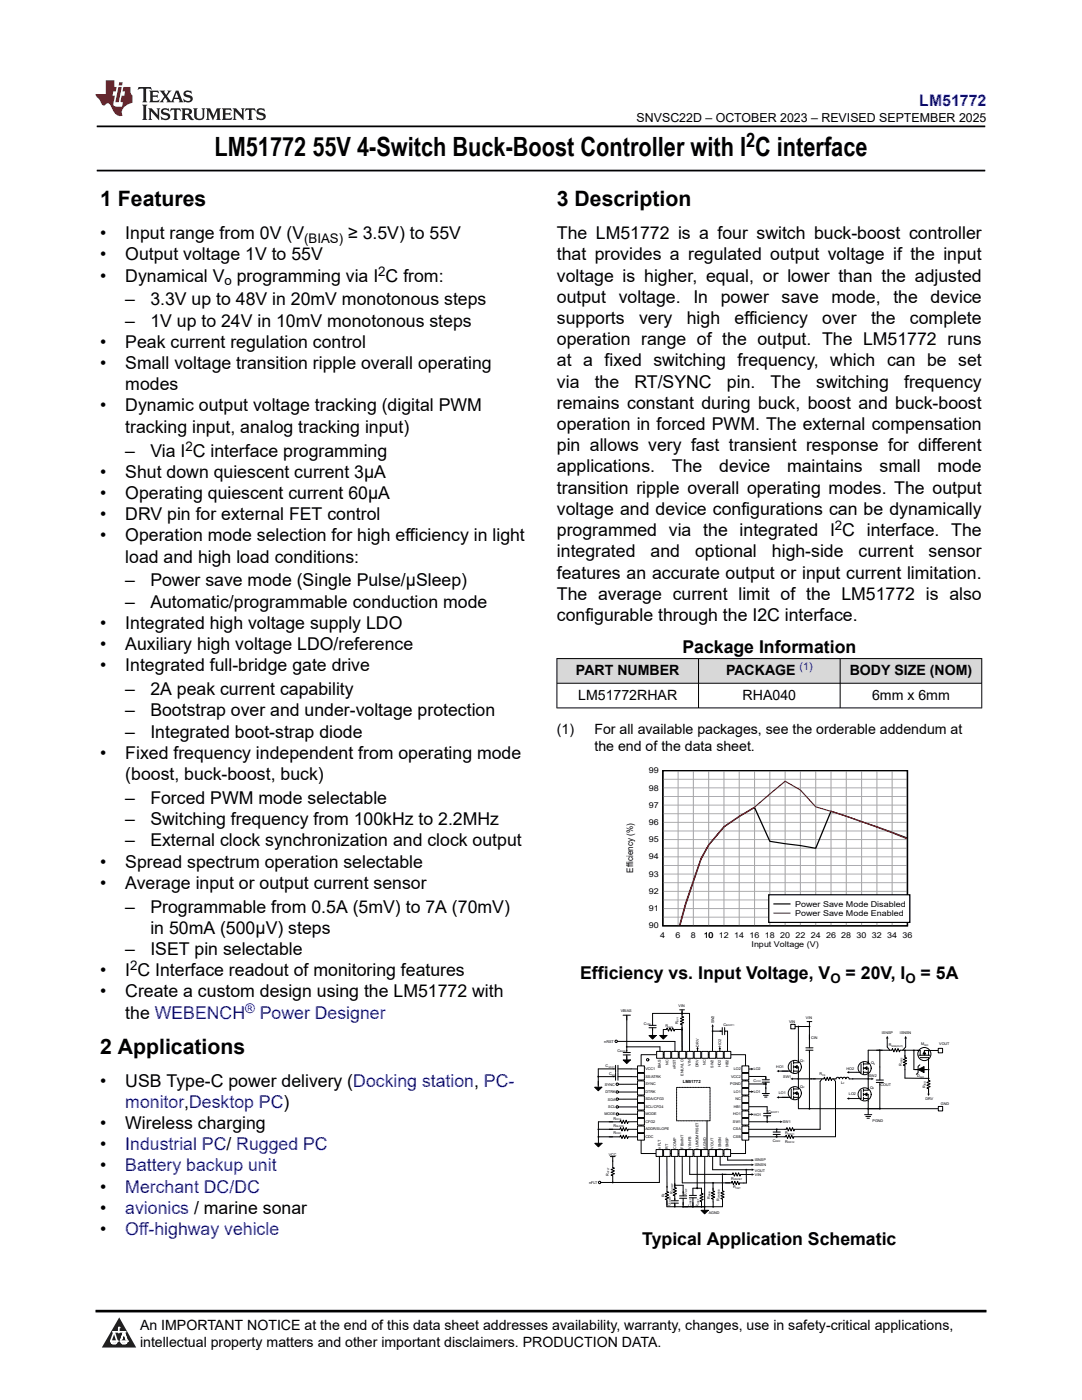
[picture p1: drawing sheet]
<svg xmlns="http://www.w3.org/2000/svg" width="216mm" height="279mm" viewBox="0 0 216 279" stroke-linecap="round" stroke-linejoin="round" font-family="sans-serif">
<defs><g id="words">
<g font-size="5.3">
<text x="42.8" y="31.2">LM51772</text>
<text x="62.3" y="31.2">55V 4-Switch Buck-Boost Controller with I C interface</text>
</g>
<g font-size="4.2">
<text x="20" y="41.2">1 Features</text>
<text x="111.1" y="41.2">3 Description</text>
<text x="20" y="210.3">2 Applications</text>
</g>
<text font-size="4" x="148.9" y="29.4">2</text>
<g font-size="3.5">
<text x="20" y="47.7">•</text>
<text x="25" y="47.7">Input range from 0V (V</text>
<text x="69.5" y="47.7">≥ 3.5V) to 55V</text>
<text x="111.1" y="47.7">The LM51772 is a four switch buck-boost controller</text>
<text x="20" y="52">•</text>
<text x="25" y="52">Output voltage 1V to 55V</text>
<text x="111.1" y="52">that provides a regulated output voltage if the input</text>
<text x="20" y="56.2">•</text>
<text x="25" y="56.2">Dynamical V programming via I C from:</text>
<text x="111.1" y="56.2">voltage is higher, equal, or lower than the adjusted</text>
<text x="25" y="65.2">–</text>
<text x="25" y="61">–</text>
<text x="30" y="65.2">1V up to 24V in 10mV monotonous steps</text>
<text x="30" y="61">3.3V up to 48V in 20mV monotonous steps</text>
<text x="111.1" y="64.7">supports</text>
<text x="111.1" y="60.4">output</text>
<text x="123.5" y="60.4">voltage.</text>
<text x="127.5" y="64.7">very</text>
<text x="137" y="64.7">high</text>
<text x="138.3" y="60.4">In</text>
<text x="143.8" y="60.4">power</text>
<text x="146.6" y="64.7">efficiency</text>
<text x="156" y="60.4">save</text>
<text x="164.1" y="64.7">over</text>
<text x="165.9" y="60.4">mode,</text>
<text x="173.8" y="64.7">the</text>
<text x="178.3" y="60.4">the</text>
<text x="181.6" y="64.7">complete</text>
<text x="185.7" y="60.4">device</text>
<text x="20" y="69.4">•</text>
<text x="25" y="69.4">Peak current regulation control</text>
<text x="111.1" y="68.9">operation range of the output. The LM51772 runs</text>
<text x="20" y="73.7">•</text>
<text x="25" y="73.7">Small voltage transition ripple overall operating</text>
<text x="25" y="77.9">modes</text>
<text x="111.1" y="73.1">at a fixed switching frequency, which can be set</text>
<text x="111.1" y="77.4">via</text>
<text x="118.7" y="77.4">the</text>
<text x="126.6" y="77.4">RT/SYNC</text>
<text x="145" y="77.4">pin.</text>
<text x="153.8" y="77.4">The</text>
<text x="162.9" y="77.4">switching</text>
<text x="180.4" y="77.4">frequency</text>
<text x="20" y="82.1">•</text>
<text x="25" y="82.1">Dynamic output voltage tracking (digital PWM</text>
<text x="111.1" y="81.6">remains constant during buck, boost and buck-boost</text>
<text x="25" y="86.4">tracking input, analog tracking input)</text>
<text x="111.1" y="85.8">operation in forced PWM. The external compensation</text>
<text x="20" y="95.3">•</text>
<text x="25" y="91.1">–</text>
<text x="25" y="95.3">Shut down quiescent current 3μA</text>
<text x="30" y="91.1">Via I C interface programming</text>
<text x="111.1" y="90.1">pin allows very fast transient response for different</text>
<text x="111.1" y="94.3">applications.</text>
<text x="134.1" y="94.3">The</text>
<text x="143.5" y="94.3">device</text>
<text x="157.1" y="94.3">maintains</text>
<text x="175.5" y="94.3">small</text>
<text x="187.1" y="94.3">mode</text>
<text x="20" y="99.6">•</text>
<text x="25" y="99.6">Operating quiescent current 60μA</text>
<text x="111.1" y="98.5">transition ripple overall operating modes. The output</text>
<text x="20" y="103.8">•</text>
<text x="25" y="103.8">DRV pin for external FET control</text>
<text x="111.1" y="107">programmed via the integrated I C interface. The</text>
<text x="111.1" y="102.8">voltage and device configurations can be dynamically</text>
<text x="20" y="108">•</text>
<text x="25" y="108">Operation mode selection for high efficiency in light</text>
<text x="25" y="112.3">load and high load conditions:</text>
<text x="111.1" y="111.2">integrated</text>
<text x="129.8" y="111.2">and</text>
<text x="138.7" y="111.2">optional</text>
<text x="154" y="111.2">high-side</text>
<text x="171.3" y="111.2">current</text>
<text x="185.3" y="111.2">sensor</text>
<text x="25" y="117">–</text>
<text x="30" y="117">Power save mode (Single Pulse/μSleep)</text>
<text x="111.1" y="115.5">features an accurate output or input current limitation.</text>
<text x="111.1" y="119.7">The average current limit of the LM51772 is also</text>
<text x="20" y="125.5">•</text>
<text x="25" y="121.3">–</text>
<text x="25" y="125.5">Integrated high voltage supply LDO</text>
<text x="30" y="121.3">Automatic/programmable conduction mode</text>
<text x="111.1" y="123.9">configurable through the I2C interface.</text>
<text x="20" y="129.7">•</text>
<text x="25" y="129.7">Auxiliary high voltage LDO/reference</text>
<text x="136.2" y="130.3">Package Information</text>
<text x="20" y="134">•</text>
<text x="25" y="134">Integrated full-bridge gate drive</text>
<text x="25" y="138.7">–</text>
<text x="25" y="143">–</text>
<text x="30" y="138.7">2A peak current capability</text>
<text x="30" y="143">Bootstrap over and under-voltage protection</text>
<text x="25" y="147.2">–</text>
<text x="30" y="147.2">Integrated boot-strap diode</text>
<text x="20" y="151.4">•</text>
<text x="25" y="151.4">Fixed frequency independent from operating mode</text>
<text x="25" y="155.7">(boost, buck-boost, buck)</text>
<text x="25" y="160.4">–</text>
<text x="30" y="160.4">Forced PWM mode selectable</text>
<text x="25" y="164.7">–</text>
<text x="30" y="164.7">Switching frequency from 100kHz to 2.2MHz</text>
<text x="20" y="173.1">•</text>
<text x="25" y="168.9">–</text>
<text x="25" y="173.1">Spread spectrum operation selectable</text>
<text x="30" y="168.9">External clock synchronization and clock output</text>
<text x="20" y="177.4">•</text>
<text x="25" y="177.4">Average input or output current sensor</text>
<text x="25" y="182.1">–</text>
<text x="30" y="182.1">Programmable from 0.5A (5mV) to 7A (70mV)</text>
<text x="25" y="190.6">–</text>
<text x="30" y="186.4">in 50mA (500μV) steps</text>
<text x="30" y="190.6">ISET pin selectable</text>
<text x="20" y="194.8">•</text>
<text x="25" y="194.8">I C Interface readout of monitoring features</text>
<text x="115.8" y="195.4">Efficiency vs. Input Voltage, V</text>
<text x="168.7" y="195.4">= 20V, I</text>
<text x="183.7" y="195.4">= 5A</text>
<text x="20" y="199.1">•</text>
<text x="25" y="203.3">the WEBENCH</text>
<text x="25" y="199.1">Create a custom design using the LM51772 with</text>
<text x="20" y="216.8">•</text>
<text x="25" y="216.8">USB Type-C power delivery (Docking station, PC-</text>
<text x="20" y="225.3">•</text>
<text x="25" y="225.3">Wireless charging</text>
<text x="20" y="229.5">•</text>
<text x="20" y="233.8">•</text>
<text x="20" y="238">•</text>
<text x="20" y="242.2">•</text>
<text x="20" y="246.5">•</text>
<text x="128.2" y="248.4">Typical Application Schematic</text>
</g>
<g font-size="3.5" fill="#00f">
<text x="51.8" y="203.3">Power Designer</text>
<text x="25" y="221.1">monitor,Desktop PC)</text>
<text x="25" y="229.5">Industrial PC/ Rugged PC</text>
<text x="25" y="233.8">Battery backup unit</text>
<text x="25" y="238">Merchant DC/DC</text>
<text x="25" y="242.2">avionics / marine sonar</text>
<text x="25" y="246.5">Off-highway vehicle</text>
</g>
<text font-size="3.2" fill="#00f" x="183.4" y="21.1">LM51772</text>
<g font-size="2.8">
<text x="114.9" y="134.7">PART NUMBER</text>
<text x="144.9" y="134.7">PACKAGE</text>
<text x="169.5" y="134.7">BODY SIZE (NOM)</text>
<text x="115.4" y="139.6">LM51772RHAR</text>
<text x="148.2" y="139.6">RHA040</text>
<text x="174" y="139.6">6mm x 6mm</text>
<text x="111.1" y="146.4">(1)</text>
<text x="118.6" y="146.4">For all available packages, see the orderable addendum at</text>
<text x="118.6" y="149.8">the end of the data sheet.</text>
<text x="27.9" y="265.5">An IMPORTANT NOTICE at the end of this data sheet addresses availability, warranty, changes, use in safety-critical applications,</text>
<text x="27.9" y="268.9">intellectual property matters and other important disclaimers. PRODUCTION DATA.</text>
</g>
<g font-size="2.6">
<text x="60.7" y="48.4">(BIAS)</text>
<text x="44.8" y="56.9">o</text>
<text x="75.5" y="55">2</text>
<text x="37" y="89.9">2</text>
<text x="166.6" y="105.8">2</text>
<text x="26" y="193.7">2</text>
<text x="165.7" y="196.1">O</text>
<text x="180.7" y="196.1">O</text>
</g>
<text font-size="2.6" fill="#00f" x="48.9" y="202.1">®</text>
<text font-size="2.5" x="127" y="24.3">SNVSC22D – OCTOBER 2023 – REVISED SEPTEMBER 2025</text>
<text font-size="2.1" fill="#00f" x="159.6" y="133.8">(1)</text>
<text font-size="1.8" x="126.3" y="174.2" transform="rotate(-90 126.3 174.2)">Efficiency (%)</text>
<g font-size="1.6">
<text x="129.5" y="154.3">99</text>
<text x="129.5" y="161.2">97</text>
<text x="129.5" y="157.8">98</text>
<text x="129.5" y="164.6">96</text>
<text x="129.5" y="171.5">94</text>
<text x="129.5" y="168.1">95</text>
<text x="129.5" y="178.4">92</text>
<text x="129.5" y="175">93</text>
<text x="129.5" y="185.3">90</text>
<text x="129.5" y="181.9">91</text>
<text x="158.7" y="181">Power Save Mode Disabled</text>
<text x="158.7" y="182.8">Power Save Mode Enabled</text>
<text x="131.8" y="187.1">4</text>
<text x="134.8" y="187.1">6</text>
<text x="137.9" y="187.1">8</text>
<text x="140.4" y="187.1">10</text>
<text x="143.5" y="187.1">12</text>
<text x="146.5" y="187.1">14</text>
<text x="149.6" y="187.1">16</text>
<text x="150" y="189">Input Voltage (V)</text>
<text x="152.6" y="187.1">18</text>
<text x="155.7" y="187.1">20</text>
<text x="158.7" y="187.1">22</text>
<text x="161.8" y="187.1">24</text>
<text x="164.8" y="187.1">26</text>
<text x="167.9" y="187.1">28</text>
<text x="170.9" y="187.1">30</text>
<text x="174" y="187.1">32</text>
<text x="177" y="187.1">34 36</text>
</g>
<text font-size=".8" x="136.2" y="216.2">LM51772</text>
<g font-size=".7">
<text x="123.9" y="202">VBIAS</text>
<text x="135.4" y="200.9">VIN</text>
<text x="160.8" y="203.3">VIN</text>
<text x="120.6" y="208.1">nRST</text>
<text x="123.2" y="209.9">C</text>
<text x="128.5" y="204.5">C</text>
<text x="132.8" y="205">R</text>
<text x="135.3" y="204.4" transform="rotate(-90 135.3 204.4)">R</text>
<text x="139.5" y="208.9" transform="rotate(-90 139.5 208.9)">DRV</text>
<text x="142.5" y="204.3" transform="rotate(-90 142.5 204.3)">SW2</text>
<text x="143.9" y="208.9" transform="rotate(-90 143.9 208.9)">HO2</text>
<text x="144.4" y="204.8">C</text>
<text x="157.5" y="204.1">VIN</text>
<text x="161.8" y="207.4">CIN</text>
<text x="176" y="206.3">ISNSP</text>
<text x="177.3" y="208.8">R</text>
<text x="179.6" y="206.3">ISNSN</text>
<text x="183.8" y="208.6">M</text>
<text x="187.4" y="208.6">VOUT</text>
<text x="120.9" y="213">C</text>
<text x="121.5" y="214.6">C</text>
<text x="128.8" y="213.6">VCC1</text>
<text x="128.8" y="215.1">SS/ATRK</text>
<text x="131.9" y="213.1" transform="rotate(-90 131.9 213.1)">BIAS</text>
<text x="133.4" y="212.5" transform="rotate(-90 133.4 212.5)">NC</text>
<text x="134.9" y="213.3" transform="rotate(-90 134.9 213.3)">nRST</text>
<text x="136.4" y="214.7" transform="rotate(-90 136.4 214.7)">EN/UVLO</text>
<text x="137.9" y="212.7" transform="rotate(-90 137.9 212.7)">VIN</text>
<text x="139.4" y="213" transform="rotate(-90 139.4 213)">DRV</text>
<text x="140.9" y="212.5" transform="rotate(-90 140.9 212.5)">NC</text>
<text x="142.4" y="213.1" transform="rotate(-90 142.4 213.1)">SW2</text>
<text x="143.9" y="213" transform="rotate(-90 143.9 213)">HO2</text>
<text x="145.4" y="212.9" transform="rotate(-90 145.4 212.9)">HB2</text>
<text x="145.9" y="215.1">VCC2</text>
<text x="146.4" y="213.6">LO2</text>
<text x="150.4" y="215.8">C</text>
<text x="150.4" y="213.6">LO2</text>
<text x="154.9" y="213.2">HO1</text>
<text x="156.3" y="215.1">SW1</text>
<text x="159.7" y="211.9">Q</text>
<text x="163.5" y="214.6">R</text>
<text x="168.9" y="213.5">HO2</text>
<text x="173.3" y="215">SW2</text>
<text x="173.8" y="212.4">Q</text>
<text x="180" y="212.7" transform="rotate(-90 180 212.7)">R</text>
<text x="183" y="214.9">D</text>
<text x="120.7" y="216.6">SYNC</text>
<text x="120.8" y="218.2">DTRK</text>
<text x="121.3" y="219.7">SDA</text>
<text x="121.4" y="221.2">SCL</text>
<text x="128.8" y="216.6">SYNC</text>
<text x="128.8" y="219.6">SDA/CFG3</text>
<text x="128.8" y="221.1">SCL/CFG4</text>
<text x="128.8" y="218.1">DTRK</text>
<text x="145.7" y="216.6">PGND</text>
<text x="146.4" y="221.1">HB1</text>
<text x="146.4" y="218.1">LO1</text>
<text x="146.8" y="219.6">NC</text>
<text x="150.4" y="218.2">LO1</text>
<text x="155.4" y="218.4">LO1</text>
<text x="159.7" y="217.1">Q</text>
<text x="167.8" y="216.3">L</text>
<text x="169.4" y="218.6">LO2</text>
<text x="173.6" y="217.3">Q</text>
<text x="175.7" y="216.8">COUT</text>
<text x="184.7" y="217.1" transform="rotate(-90 184.7 217.1)">R</text>
<text x="184.7" y="219.5">DRV</text>
<text x="187.7" y="220.5">GND</text>
<text x="120.6" y="222.5">MODE</text>
<text x="122.4" y="224.8">R</text>
<text x="122.4" y="226.3">R</text>
<text x="122.4" y="223.4">R</text>
<text x="128.8" y="222.6">MODE</text>
<text x="128.8" y="224.1">CFG2</text>
<text x="128.8" y="225.6">ADDR/SLOPE</text>
<text x="128.8" y="227.1">CDC</text>
<text x="146.2" y="224.1">SW1</text>
<text x="146.3" y="222.6">HO1</text>
<text x="146.3" y="225.6">CSA</text>
<text x="146.3" y="227.1">CSB</text>
<text x="150.4" y="222.7">HO1</text>
<text x="153.3" y="222.1">C</text>
<text x="154.2" y="227.8">C</text>
<text x="156.2" y="224.2">SW1</text>
<text x="156.7" y="226.4">R</text>
<text x="174.1" y="223.9">PGND</text>
<text x="121.5" y="230.7">VCC</text>
<text x="131.8" y="229.2" transform="rotate(-90 131.8 229.2)">nFLT</text>
<text x="133.3" y="229.2" transform="rotate(-90 133.3 229.2)">RT</text>
<text x="134.9" y="229.2" transform="rotate(-90 134.9 229.2)">COMP</text>
<text x="136.4" y="229.2" transform="rotate(-90 136.4 229.2)">FB/nINT</text>
<text x="137.9" y="229.2" transform="rotate(-90 137.9 229.2)">VIN-FB</text>
<text x="139.4" y="229.2" transform="rotate(-90 139.4 229.2)">ILIMCIMP/ISET</text>
<text x="140.9" y="229.2" transform="rotate(-90 140.9 229.2)">AGND</text>
<text x="142.4" y="229.2" transform="rotate(-90 142.4 229.2)">VOUT</text>
<text x="143.9" y="229.2" transform="rotate(-90 143.9 229.2)">ISNSN</text>
<text x="145.4" y="229.2" transform="rotate(-90 145.4 229.2)">ISNSP</text>
<text x="150.6" y="231.8">ISNSP</text>
<text x="150.6" y="232.7">ISNSN</text>
<text x="150.6" y="233.8">VOUT</text>
<text x="156.7" y="228.1">R</text>
<text x="117.5" y="236.3">nFLT</text>
<text x="121.5" y="234.7" transform="rotate(-90 121.5 234.7)">R</text>
<text x="132.6" y="238.9" transform="rotate(-90 132.6 238.9)">R</text>
<text x="134.2" y="238.2" transform="rotate(-90 134.2 238.2)">R</text>
<text x="137" y="238.4" transform="rotate(-90 137 238.4)">C</text>
<text x="141.7" y="239.3" transform="rotate(-90 141.7 239.3)">R</text>
<text x="143.6" y="239.7" transform="rotate(-90 143.6 239.7)">R</text>
<text x="145.9" y="235.5">R</text>
<text x="146.3" y="237.2">R</text>
<text x="150.6" y="234.7">VIN</text>
<text x="133.8" y="240.7" transform="rotate(-90 133.8 240.7)">C</text>
<text x="137.9" y="240.8" transform="rotate(-90 137.9 240.8)">C</text>
<text x="139.4" y="240.8" transform="rotate(-90 139.4 240.8)">R</text>
<text x="141.4" y="242.2">AGND</text>
</g>
<g font-size=".5">
<text x="135.4" y="203.9" transform="rotate(-90 135.4 203.9)">UV1</text>
<text x="123.7" y="210">BIAS</text>
<text x="129" y="204.6">VIN</text>
<text x="133.3" y="205.1">UV2</text>
<text x="144.9" y="204.9">BOOT1</text>
<text x="177.9" y="208.9">SNS(OUT)</text>
<text x="184.4" y="208.7">ISO</text>
<text x="121.4" y="213.1">VCC1</text>
<text x="122.1" y="214.7">SS</text>
<text x="150.9" y="215.9">VCC</text>
<text x="160.2" y="212">1</text>
<text x="164.1" y="214.7">CS</text>
<text x="174.4" y="212.5">3</text>
<text x="180.1" y="212.1" transform="rotate(-90 180.1 212.1)">ISO2</text>
<text x="183.5" y="215">ISO</text>
<text x="160.2" y="217.2">2</text>
<text x="168.2" y="216.4">F</text>
<text x="174.2" y="217.4">4</text>
<text x="184.8" y="216.6" transform="rotate(-90 184.8 216.6)">ISO</text>
<text x="122.9" y="224.9">SLOPE</text>
<text x="122.9" y="226.4">CDC</text>
<text x="122.9" y="223.5">CFG</text>
<text x="153.8" y="222.2">BOOT1</text>
<text x="154.7" y="227.9">DIFF</text>
<text x="157.2" y="226.5">DIFF1</text>
<text x="157.2" y="228.2">DIFF2</text>
<text x="121.6" y="234.1" transform="rotate(-90 121.6 234.1)">nFLT</text>
<text x="132.7" y="238.4" transform="rotate(-90 132.7 238.4)">T</text>
<text x="134.3" y="237.7" transform="rotate(-90 134.3 237.7)">COMP</text>
<text x="137.1" y="237.9" transform="rotate(-90 137.1 237.9)">HF</text>
<text x="141.8" y="238.8" transform="rotate(-90 141.8 238.8)">FBB</text>
<text x="143.7" y="239.2" transform="rotate(-90 143.7 239.2)">VINFBB</text>
<text x="146.4" y="235.6">VINFBT</text>
<text x="146.9" y="237.3">FBT</text>
<text x="133.9" y="240.2" transform="rotate(-90 133.9 240.2)">COMP</text>
<text x="138" y="240.3" transform="rotate(-90 138 240.3)">ISET</text>
<text x="139.5" y="240.3" transform="rotate(-90 139.5 240.3)">ISET</text>
</g>
</g></defs>
<path d="M19.3 25.2h177.3M19.3 34h177.3" fill="none" stroke="#000" stroke-width=".35"/>
<g fill="#d8d8d8">
<path d="M111.1 131.4h84.8v5h-84.8z" fill-rule="evenodd"/>
<path d="M111.2 131.5h28.1v4.8h-28.1z" fill-rule="evenodd"/>
<path d="M139.4 131.5h28.2v4.8h-28.2z" fill-rule="evenodd"/>
<path d="M167.7 131.5h28.1v4.8h-28.1z" fill-rule="evenodd"/>
</g>
<path d="M111.1 131.4h84.9M111.1 136.4h84.9M111.1 131.4v9.9M139.4 131.4v9.9M167.6 131.4v9.9M195.9 131.4v9.9M111.1 141.3h84.9" fill="none" stroke="#000" stroke-width=".2"/>
<path d="M132.3 153.8h48.8v31h-48.8zM180.9 167.2l-5.9-2.2-9.2-3.1-3 7.4-9.2-1.4-3-6.7-3.1 1.8-3 2-3.1 3.7-1.5 2.7-3.1 9.1-1.1 4.1" fill="none" stroke="#000" stroke-width=".25"/>
<g fill="none" stroke="#a8a8a8" stroke-width=".2">
<path d="M132.3 155.5h48.8M132.3 157.2h48.8M132.3 159h48.8M135.3 153.8v31M138.4 153.8v31M141.4 153.8v31M144.5 153.8v31M147.5 153.8v31M150.6 153.8v31M153.6 153.8v31M156.7 153.8v31M159.7 153.8v31"/>
<path d="M162.8 153.8v31M165.8 153.8v31M168.9 153.8v31M171.9 153.8v31M175 153.8v31M178 153.8v31M132.3 160.7h48.8M132.3 162.4h48.8M132.3 164.1h48.8M132.3 165.8h48.8M132.3 167.6h48.8M132.3 169.3h48.8"/>
<path d="M132.3 171h48.8M132.3 172.7h48.8M132.3 174.4h48.8M132.3 176.2h48.8M132.3 177.9h48.8M132.3 179.6h48.8M132.3 181.3h48.8M132.3 183h48.8"/>
</g>
<path d="M180.9 167.4l-9-3.4-9.1-3-3.1-3.3-3-1.8-6.1 5.2-3.1 1.8-3 2.1-3.1 3.6-1.5 2.7-3.1 8.9-1.2 4.4" fill="none" stroke="#f00" stroke-width=".25"/>
<path d="M153.4 178.6h28.1v5.5h-28.1z" fill-rule="evenodd" fill="#fff"/>
<path d="M153.4 178.6h28.1v5.5h-28.1zM154.4 180.4h3.2" fill="none" stroke="#000" stroke-width=".25"/>
<path d="M154.4 182.2h3.2" fill="none" stroke="#f00" stroke-width=".25"/>
<g fill="none" stroke="#000" stroke-width=".2">
<path d="M152.1 216h1.4M152.1 215.5h1.4M152.8 214.9v.6M152.8 216v.4M157.9 212.1v1.7h-1M157.9 217.3v1.7h-1M158.4 212.9h.9v4.4h-.9M158.4 218.2h.9v3.1h27.9M158.4 213.8h.9M158.4 211.8v.6M158.4 212.7v.5M158.4 213.5v.5"/>
<path d="M158.4 217.1v.5M158.4 217.9v.5M158.4 218.7v.6M158.4 219h.9M158.6 212.9l.5-.3v.6zM158.6 218.2l.5-.3v.5zM159.3 211.5v.6h-.9M160.8 209.6h1.4M160.8 209.1h1.4M161.5 206.5v2.6M161.5 209.6v.5M166 215.3l-.1 .3-.3-.6-.3 .6-.2-.6-.3 .6-.3-.6-.1 .3h-4.9"/>
<path d="M169.4 219.2h1.4M169.4 214h1.4M171.8 217.6v1.6h-.9M171.8 212.3v1.7h-.9M172.3 213.2h.9v4.4h-.9M172.3 218.4h.9v4.1M172.3 219.2h.9M172.3 212.1v.5M172.3 212.9v.5M172.3 213.7v.6M172.3 217.3v.5M172.3 218.1v.6"/>
<path d="M172.3 219v.5M172.3 214h.9M172.5 218.4l.5-.3v.6zM172.5 213.2l.5-.3v.5zM173.1 215.3h-3.7a.33 .33 0 0 0-.3-.3 .33 .33 0 0 0-.3 .3 .33 .33 0 0 0-.3-.3 .33 .33 0 0 0-.4 .3 .33 .33 0 0 0-.3-.3 .33 .33 0 0 0-.3 .3 .33 .33 0 0 0-.4-.3 .33 .33 0 0 0-.3 .3h-.8M173.2 209.6v2.7h-.9M174.8 216h1.5M174.8 215.5h1.5M174.9 209.6h3l.2-.3 .3 .6 .2-.6 .3 .6 .3-.6 .3 .6 .1-.3M175.6 212.9v2.6M175.6 216v5.3M177 207.3v1.7l.6 .6"/>
<path d="M133.1 236.7v1.1l.3 .1-.6 .3 .6 .3-.7 .3 .7 .3-.7 .2 .4 .2v1M133.9 239.6h1.5M134.6 236.2v.8l.4 .1-.7 .3 .7 .3-.7 .3 .7 .2-.7 .3 .3 .2v.9M135.6 239.1h1.4M135.6 238.7h1.4M136.3 237.8v.9M136.3 239.1v1.4M172.5 222.5h1.5M172.8 222.8h.9M173 223.2h.5M133.9 240.1h1.5M134.6 240.1v.5"/>
<path d="M139.9 241.5h1.4l-.7 .8zM140.6 240.9v.6"/>
<circle cx="158.6" cy="212.9" r="1.31"/>
<circle cx="158.6" cy="218.2" r="1.31"/>
<circle cx="172.5" cy="213.2" r="1.31"/>
<circle cx="172.5" cy="218.4" r="1.31"/>
</g>
<g fill="#000">
<path d="M158.6 212.9l.5-.3v.6zM158.6 218.2l.5-.3v.5zM169 219.2l.4-.2v.5zM169 214l.4-.2v.4zM172.5 218.4l.5-.3v.6zM172.5 213.2l.5-.3v.5zM177 206.7l.3 .6h-.5zM139.9 241.5h1.4l-.7 .8z"/>
<circle cx="159.3" cy="215.3" r=".18"/>
<circle cx="173.2" cy="215.3" r=".18"/>
<circle cx="173.2" cy="221.3" r=".18"/>
<circle cx="175.6" cy="221.3" r=".18"/>
</g>
<path d="M157.8 204.4h.9v.9h-.9z" fill-rule="evenodd" fill="#fff"/>
<path d="M157.8 204.4h.9v.9h-.9zM161.5 204.9h-2.2v6.6M173.2 209.6h2.2M175.6 209.6v3.3" fill="none" stroke="#000" stroke-width=".2"/>
<circle cx="175.6" cy="209.6" r=".18" fill="#000"/>
<path d="M187.2 220.8h.9v.9h-.9z" fill-rule="evenodd" fill="#fff"/>
<g fill="none" stroke="#000" stroke-width=".2">
<path d="M124.3 202.6h1.5M124.4 211.5h1.4l-.7 .8zM124.4 210.1h1.4M124.4 210.5h1.4M125.1 202.6v1M125.1 209.6v.5M125.1 210.5v1.6M129.5 206.7h1.4l-.7 .7zM129.5 205.1h1.4M129.5 204.6h1.4M130.2 205.1v1.6M131.6 206.7h1.5l-.7 .7z"/>
<path d="M135.6 201.5h1M135.9 205.5h-1.3l-.1 .3-.3-.7-.2 .7-.3-.7-.3 .7-.3-.7-.1 .4h-.6v1.2M135.9 202.2h-5.7v2.4M136.1 205.6v4.3M136.1 202.2h1.5v7.8M136.1 201.5v1.3l.3 .2-.6 .3 .6 .2-.6 .3 .6 .3-.6 .3 .3 .1v5.3M142.2 204.9v4.9M143.6 205.8h.5M144.1 205.1v1.4M144.6 205.1v1.4M144.6 205.8h.6v4M149.4 214.8h3.4v.5"/>
<path d="M149.4 216.3h3.2M149.4 213.3h.5M152.1 218.2h1.4M152.3 218.6h1M152.3 216.3h.5v1.9M152.6 218.9h.4M156 219h1.2M156 213.8h1.2M158.2 215.3h1.1M158.7 204.9h.4M161 203.9h1M161.5 203.9v3.6"/>
<path d="M161.5 209.8v11.3M164 215.3l-.4 .5v9.6h-5M166.3 215.3l.4 .5v11.1h-8.3M173.3 215.3h.6M119.4 225.4h4.3l.1-.4 .3 .7 .3-.7 .3 .7 .2-.7 .3 .7 .2-.3h1.8M119.9 236h2.2M121.8 230.8h.9M122.3 230.8v2.2l.3 .1-.7 .3 .7 .3-.7 .3 .7 .2-.7 .3 .4 .2v1.3h9.3M127.2 223.9h-1.8l-.2 .3-.3-.7-.2 .7-.3-.7-.3 .7-.3-.7-.1 .4h-4.3v1.3M127.4 225.8h2.8M129.3 227.3h.9M133.1 230.8v6.2"/>
<path d="M133.1 239.6v1.2M134.6 230.8v6.1M134.8 236.5h1.5v1.6M136.1 236.1h6M136.3 240v.6M137.6 230.8v3.6h7.3M140.6 230.8v10M142.2 230.8v2.6h7.8M142.3 236.1v1.3M142.3 237.1v.6l.3 .1-.7 .3 .7 .2-.7 .3 .7 .3-.6 .3 .3 .1v.6M143.7 230.8v1.7h6.3M144.8 236.1h1.1l.2-.4 .2 .7 .3-.7 .3 .7 .3-.6 .3 .6 .1-.3h.8"/>
<path d="M145.2 230.8v.7h4.8M148.9 233.6v2.5M149.4 223.9h3.5M149.4 220.9h3.7v.8M153.1 223.9h2.6M187.2 220.8h.9v.9h-.9zM134.6 240.2v.4M136.2 240.8h4.2"/>
</g>
<g fill="#000">
<path d="M124.4 211.5h1.4l-.7 .8zM129.5 206.7h1.4l-.7 .7zM131.6 206.7h1.5l-.7 .7zM142.2 204.4l.2 .5h-.4zM149.9 213.1l.5 .2-.5 .3zM157.7 215.3l.5-.2v.5zM173.9 215.1l.5 .2-.5 .3zM150 232.2l.5 .3-.5 .2zM150 231.3l.5 .2-.5 .3zM150 233.2l.5 .2-.5 .3zM155.7 223.6l.5 .3-.5 .2z"/>
<circle cx="136.1" cy="205.5" r=".18"/>
<circle cx="136.1" cy="202.2" r=".18"/>
<circle cx="152.8" cy="216.3" r=".18"/>
<circle cx="159.3" cy="204.9" r=".18"/>
<circle cx="161.5" cy="204.9" r=".18"/>
<circle cx="119.4" cy="225.4" r=".18"/>
<circle cx="122.3" cy="236" r=".18"/>
<circle cx="134.6" cy="236.5" r=".18"/>
<circle cx="142.3" cy="236.1" r=".18"/>
<circle cx="148.9" cy="233.4" r=".18"/>
<circle cx="153.1" cy="223.9" r=".18"/>
<circle cx="161.5" cy="221.3" r=".18"/>
<circle cx="134.6" cy="240.8" r=".18"/>
<circle cx="136.3" cy="240.8" r=".18"/>
<circle cx="140.6" cy="240.8" r=".18"/>
</g>
<circle cx="119.6" cy="236" r=".24" fill="#fff"/>
<g fill="none" stroke="#000" stroke-width=".2">
<path d="M180.7 207.3v1.7l-.6 .6"/>
<circle cx="119.6" cy="236" r=".24"/>
</g>
<path d="M180.7 206.7l.3 .6h-.6z" fill="#000"/>
<path d="M127.9 210.5h20.9v19.7h-20.9z" fill-rule="evenodd" fill="#fff"/>
<path d="M127.9 210.5h20.9v19.7h-20.9z" fill="none" stroke="#000" stroke-width=".2"/>
<path d="M127.2 212.7h1.4v1.3h-1.4z" fill-rule="evenodd" fill="#fff"/>
<path d="M127.2 212.7h1.4v1.3h-1.4z" fill="none" stroke="#000" stroke-width=".2"/>
<path d="M127.2 214.2h1.4v1.3h-1.4z" fill-rule="evenodd" fill="#fff"/>
<path d="M127.2 214.2h1.4v1.3h-1.4z" fill="none" stroke="#000" stroke-width=".2"/>
<path d="M127.2 215.7h1.4v1.3h-1.4z" fill-rule="evenodd" fill="#fff"/>
<path d="M127.2 215.7h1.4v1.3h-1.4z" fill="none" stroke="#000" stroke-width=".2"/>
<path d="M127.2 218.7h1.4v1.3h-1.4z" fill-rule="evenodd" fill="#fff"/>
<path d="M127.2 218.7h1.4v1.3h-1.4z" fill="none" stroke="#000" stroke-width=".2"/>
<path d="M127.2 220.2h1.4v1.3h-1.4z" fill-rule="evenodd" fill="#fff"/>
<path d="M127.2 220.2h1.4v1.3h-1.4z" fill="none" stroke="#000" stroke-width=".2"/>
<path d="M127.2 221.7h1.4v1.3h-1.4z" fill-rule="evenodd" fill="#fff"/>
<path d="M127.2 221.7h1.4v1.3h-1.4z" fill="none" stroke="#000" stroke-width=".2"/>
<path d="M127.2 223.2h1.4v1.3h-1.4z" fill-rule="evenodd" fill="#fff"/>
<path d="M127.2 223.2h1.4v1.3h-1.4z" fill="none" stroke="#000" stroke-width=".2"/>
<path d="M127.2 217.2h1.4v1.3h-1.4z" fill-rule="evenodd" fill="#fff"/>
<path d="M127.2 217.2h1.4v1.3h-1.4z" fill="none" stroke="#000" stroke-width=".2"/>
<path d="M131 209.8h1.3v1.4h-1.3z" fill-rule="evenodd" fill="#fff"/>
<path d="M131 209.8h1.3v1.4h-1.3z" fill="none" stroke="#000" stroke-width=".2"/>
<path d="M132.5 209.8h1.3v1.4h-1.3z" fill-rule="evenodd" fill="#fff"/>
<path d="M132.5 209.8h1.3v1.4h-1.3z" fill="none" stroke="#000" stroke-width=".2"/>
<path d="M135.5 209.8h1.3v1.4h-1.3z" fill-rule="evenodd" fill="#fff"/>
<path d="M135.5 209.8h1.3v1.4h-1.3z" fill="none" stroke="#000" stroke-width=".2"/>
<path d="M134 209.8h1.3v1.4h-1.3z" fill-rule="evenodd" fill="#fff"/>
<path d="M134 209.8h1.3v1.4h-1.3z" fill="none" stroke="#000" stroke-width=".2"/>
<path d="M138.5 209.8h1.3v1.4h-1.3z" fill-rule="evenodd" fill="#fff"/>
<path d="M138.5 209.8h1.3v1.4h-1.3z" fill="none" stroke="#000" stroke-width=".2"/>
<path d="M140 209.8h1.3v1.4h-1.3z" fill-rule="evenodd" fill="#fff"/>
<path d="M140 209.8h1.3v1.4h-1.3z" fill="none" stroke="#000" stroke-width=".2"/>
<path d="M141.5 209.8h1.3v1.4h-1.3z" fill-rule="evenodd" fill="#fff"/>
<path d="M141.5 209.8h1.3v1.4h-1.3z" fill="none" stroke="#000" stroke-width=".2"/>
<path d="M137 209.8h1.3v1.4h-1.3z" fill-rule="evenodd" fill="#fff"/>
<path d="M137 209.8h1.3v1.4h-1.3z" fill="none" stroke="#000" stroke-width=".2"/>
<path d="M135 217h6.7v6.7h-6.7z" fill-rule="evenodd" fill="#fff"/>
<path d="M135 217h6.7v6.7h-6.7z" fill="none" stroke="#000" stroke-width=".2" stroke-dasharray=".2 .2"/>
<circle cx="129.2" cy="211.5" r=".24" fill="#fff"/>
<circle cx="129.2" cy="211.5" r=".24" fill="none" stroke="#000" stroke-width=".2"/>
<path d="M143 209.8h1.3v1.4h-1.3z" fill-rule="evenodd" fill="#fff"/>
<path d="M143 209.8h1.3v1.4h-1.3z" fill="none" stroke="#000" stroke-width=".2"/>
<path d="M144.5 209.8h1.3v1.4h-1.3z" fill-rule="evenodd" fill="#fff"/>
<path d="M144.5 209.8h1.3v1.4h-1.3z" fill="none" stroke="#000" stroke-width=".2"/>
<path d="M144.5 229.4h1.3v1.4h-1.3z" fill-rule="evenodd" fill="#fff"/>
<path d="M144.5 229.4h1.3v1.4h-1.3z" fill="none" stroke="#000" stroke-width=".2"/>
<path d="M143 229.4h1.3v1.4h-1.3z" fill-rule="evenodd" fill="#fff"/>
<path d="M143 229.4h1.3v1.4h-1.3z" fill="none" stroke="#000" stroke-width=".2"/>
<path d="M140 229.4h1.3v1.4h-1.3z" fill-rule="evenodd" fill="#fff"/>
<path d="M140 229.4h1.3v1.4h-1.3z" fill="none" stroke="#000" stroke-width=".2"/>
<path d="M138.5 229.4h1.3v1.4h-1.3z" fill-rule="evenodd" fill="#fff"/>
<path d="M138.5 229.4h1.3v1.4h-1.3z" fill="none" stroke="#000" stroke-width=".2"/>
<path d="M137 229.4h1.3v1.4h-1.3z" fill-rule="evenodd" fill="#fff"/>
<path d="M137 229.4h1.3v1.4h-1.3z" fill="none" stroke="#000" stroke-width=".2"/>
<path d="M135.5 229.4h1.3v1.4h-1.3z" fill-rule="evenodd" fill="#fff"/>
<path d="M135.5 229.4h1.3v1.4h-1.3z" fill="none" stroke="#000" stroke-width=".2"/>
<path d="M134 229.4h1.3v1.4h-1.3z" fill-rule="evenodd" fill="#fff"/>
<path d="M134 229.4h1.3v1.4h-1.3z" fill="none" stroke="#000" stroke-width=".2"/>
<path d="M141.5 229.4h1.3v1.4h-1.3z" fill-rule="evenodd" fill="#fff"/>
<path d="M141.5 229.4h1.3v1.4h-1.3z" fill="none" stroke="#000" stroke-width=".2"/>
<path d="M132.4 229.4h1.3v1.4h-1.3z" fill-rule="evenodd" fill="#fff"/>
<path d="M132.4 229.4h1.3v1.4h-1.3z" fill="none" stroke="#000" stroke-width=".2"/>
<path d="M130.9 229.4h1.3v1.4h-1.3z" fill-rule="evenodd" fill="#fff"/>
<path d="M130.9 229.4h1.3v1.4h-1.3z" fill="none" stroke="#000" stroke-width=".2"/>
<path d="M148 212.7h1.4v1.3h-1.4z" fill-rule="evenodd" fill="#fff"/>
<path d="M148 212.7h1.4v1.3h-1.4z" fill="none" stroke="#000" stroke-width=".2"/>
<path d="M148 214.2h1.4v1.3h-1.4z" fill-rule="evenodd" fill="#fff"/>
<path d="M148 214.2h1.4v1.3h-1.4z" fill="none" stroke="#000" stroke-width=".2"/>
<path d="M148 215.7h1.4v1.3h-1.4z" fill-rule="evenodd" fill="#fff"/>
<path d="M148 215.7h1.4v1.3h-1.4z" fill="none" stroke="#000" stroke-width=".2"/>
<path d="M148 218.7h1.4v1.3h-1.4z" fill-rule="evenodd" fill="#fff"/>
<path d="M148 218.7h1.4v1.3h-1.4z" fill="none" stroke="#000" stroke-width=".2"/>
<path d="M148 220.2h1.4v1.3h-1.4z" fill-rule="evenodd" fill="#fff"/>
<path d="M148 220.2h1.4v1.3h-1.4z" fill="none" stroke="#000" stroke-width=".2"/>
<path d="M148 221.7h1.4v1.3h-1.4z" fill-rule="evenodd" fill="#fff"/>
<path d="M148 221.7h1.4v1.3h-1.4z" fill="none" stroke="#000" stroke-width=".2"/>
<path d="M148 223.2h1.4v1.3h-1.4z" fill-rule="evenodd" fill="#fff"/>
<path d="M148 223.2h1.4v1.3h-1.4z" fill="none" stroke="#000" stroke-width=".2"/>
<path d="M148 217.2h1.4v1.3h-1.4z" fill-rule="evenodd" fill="#fff"/>
<path d="M148 217.2h1.4v1.3h-1.4z" fill="none" stroke="#000" stroke-width=".2"/>
<path d="M148 224.7h1.4v1.3h-1.4z" fill-rule="evenodd" fill="#fff"/>
<path d="M148 224.7h1.4v1.3h-1.4z" fill="none" stroke="#000" stroke-width=".2"/>
<path d="M148 226.2h1.4v1.3h-1.4z" fill-rule="evenodd" fill="#fff"/>
<path d="M148 226.2h1.4v1.3h-1.4z" fill="none" stroke="#000" stroke-width=".2"/>
<path d="M127.2 224.7h1.4v1.3h-1.4z" fill-rule="evenodd" fill="#fff"/>
<path d="M127.2 224.7h1.4v1.3h-1.4z" fill="none" stroke="#000" stroke-width=".2"/>
<path d="M127.2 226.2h1.4v1.3h-1.4z" fill-rule="evenodd" fill="#fff"/>
<g fill="none" stroke="#000" stroke-width=".2">
<path d="M119.4 213.3h3.4M122.4 214.9h.4M122.8 212.6v1.4M122.8 214.2v1.4M123.3 212.6v1.4M123.3 214.2v1.4M123.3 214.9h3.9M123.3 213.3h3.9M139.2 209.4v.4M142.4 205.8h1.5M143.6 209.4v.4M149.4 217.9h.5"/>
<path d="M155.4 219h1.4M155.4 213.8h1.4M123.2 222.4h4M127.2 226.2h1.4v1.3h-1.4zM131.6 230.8v5.2M137.5 239h1.5M137.5 238.6h1.5M138.3 237.1v1.5M138.3 239.1v1.7M139.1 230.8v6.3M140 237.1v1l.3 .2-.7 .3 .7 .2-.7 .3 .7 .3-.7 .3 .4 .1v1M141.1 223.7v5.7"/>
<path d="M149.4 222.4h.5M133.1 240.8h4.2"/>
</g>
<g fill="#000">
<path d="M139.2 208.9l.2 .5h-.5zM143.6 208.9l.3 .5h-.5zM149.9 217.6l.5 .3-.5 .2zM155 219l.4-.2v.4zM155 213.8l.4-.3v.5zM149.9 222.2l.5 .2-.5 .2z"/>
<circle cx="142.2" cy="205.8" r=".18"/>
<circle cx="138.3" cy="240.8" r=".18"/>
</g>
<circle cx="123.2" cy="222.3" r=".24" fill="#fff"/>
<circle cx="123.2" cy="222.3" r=".24" fill="none" stroke="#000" stroke-width=".2"/>
<circle cx="123.2" cy="220.9" r=".24" fill="#fff"/>
<g fill="none" stroke="#000" stroke-width=".2">
<path d="M123.4 220.9h3.8"/>
<circle cx="123.2" cy="220.9" r=".24"/>
</g>
<circle cx="123.2" cy="219.4" r=".24" fill="#fff"/>
<g fill="none" stroke="#000" stroke-width=".2">
<path d="M127.2 219.4h-3.8"/>
<circle cx="123.2" cy="219.4" r=".24"/>
</g>
<circle cx="123.2" cy="217.9" r=".24" fill="#fff"/>
<g fill="none" stroke="#000" stroke-width=".2">
<path d="M123.4 217.9h3.8"/>
<circle cx="123.2" cy="217.9" r=".24"/>
</g>
<circle cx="123.2" cy="216.4" r=".24" fill="#fff"/>
<g fill="none" stroke="#000" stroke-width=".2">
<path d="M118.7 217h1.4l-.7 .7zM119.4 213.3v3.7M119.6 214.9h2.9M127.2 216.4h-3.8M118.7 228.2h1.4l-.7 .7zM119.4 227v1.2"/>
<circle cx="123.2" cy="216.4" r=".24"/>
</g>
<g fill="#000">
<path d="M118.7 217h1.4l-.7 .7zM118.7 228.2h1.4l-.7 .7z"/>
<circle cx="119.4" cy="214.9" r=".18"/>
</g>
<circle cx="123" cy="207.8" r=".24" fill="#fff"/>
<g fill="none" stroke="#000" stroke-width=".2">
<path d="M123.2 207.8h11.5v2M125.1 202.7v7M125.3 208.9h6.4v.9M179.6 209.6h3.8M185.7 209.6h2.4M119.4 226.9h4.3l.1-.4 .3 .7 .3-.7 .3 .7 .2-.7 .3 .7 .2-.3h1.8M119.4 225.4v1.3M136.1 230.8v5.3M142.3 236.1h3.3M142.3 239.9v.7M144.2 234.6v3.1l.3 .1-.7 .3 .7 .2-.7 .3 .7 .3-.7 .3 .4 .1v.6M144.2 239.8v1h-7.6"/>
<path d="M144.4 234.4h1.7l.2-.4 .2 .7 .3-.6 .3 .6 .3-.6 .2 .6 .2-.3h2.2M148.4 236.1h.5M152.4 222.7h1.4M152.4 222.2h1.4M153.1 221.7v.5M153.1 222.7v1.2"/>
<circle cx="123" cy="207.8" r=".24"/>
</g>
<g fill="#000">
<path d="M150 234.2l.5 .2-.5 .2z"/>
<circle cx="125.1" cy="208.9" r=".18"/>
<circle cx="119.4" cy="226.9" r=".18"/>
<circle cx="144.2" cy="234.4" r=".18"/>
<circle cx="142.3" cy="240.8" r=".18"/>
</g>
<path d="M187.2 209.2h.9v.9h-.9z" fill-rule="evenodd" fill="#fff"/>
<g fill="none" stroke="#000" stroke-width=".2">
<path d="M180.6 209.8v1.2l.3 .2-.7 .2 .7 .3-.7 .3 .7 .3-.7 .3 .4 .1v2.5h4.5M182.4 209.8v3.7h2.7M183 209.6h.6v1M183.2 213.5l1.2-.6v1.2zM183.3 210.6h2.2M183.6 212.5l-.4 .3v1.3l-.4 .3M183.6 211.1h1.7v4M184.4 209.9l.3 .5h-.5zM185.3 215.2v.4l.3 .1-.7 .3 .7 .3-.7 .3 .7 .3-.7 .2 .4 .2v1M185.3 209.6v1M185.9 209.6h-1.5v1M187.2 209.2h.9v.9h-.9z"/>
<path d="M138.3 237.1h.6M139.3 237.1h.7M140 240v.6M149.4 225.4h5.4M154.3 226.4h1.4M154.3 225.9h1.4M155 226.4v.5M158.4 226.9l-.1 .3-.3-.7-.3 .7-.3-.7-.3 .7-.2-.7-.2 .4h-7.3M158.6 225.4l-.2 .3-.3-.7-.2 .7-.3-.7-.3 .7-.3-.7-.1 .4h-1.9v.5"/>
<circle cx="184.4" cy="210.4" r="1.31"/>
</g>
<g fill="#000">
<path d="M184.4 209.9l.3 .5h-.5zM183.2 213.5l1.2-.6v1.2zM185 218.3h.5l-.2 .5z"/>
<circle cx="180.6" cy="209.6" r=".18"/>
<circle cx="182.4" cy="209.6" r=".18"/>
<circle cx="185.3" cy="213.5" r=".18"/>
<circle cx="185.3" cy="215.2" r=".18"/>
<circle cx="139.1" cy="237.1" r=".18"/>
<circle cx="155" cy="225.4" r=".18"/>
<circle cx="155" cy="226.9" r=".18"/>
<circle cx="140" cy="240.8" r=".18"/>
</g>
<path d="M0 0h215.9v23.8h-215.9z" fill-rule="evenodd" fill="#fff"/>
<path d="M27.7 17.4l-.2 .6 .5-.3h.6v.2v2.1l-.2 .4h1l-.2-.4v-2.1v-.2h.5l.5 .3-.1-.6zM29.8 18.1l.2 .4v1.5l-.2 .4h1.9l.1-.6a1.08 1.08 0 0 1-1.3 .2v-.7h.6l.4 .2v-.6l-.4 .2h-.6v-.6l.2-.1a1 1 0 0 1 1 .2l-.1-.5zM31.8 18.1l1 1.1-1 1.2h.9l-.2-.2 .4-.7 .5 .7-.2 .2h1.6l-.2-.2 .1-.4h1l.1 .4-.1 .2h.9l-.2-.3-.8-2h-.5l-1 2.2-.8-1.1 .9-1.1h-.8l.2 .2-.5 .7-.3-.7 .1-.2zM35.2 18.5l.4 1h-.8zM36.8 18.2a.65 .65 0 0 0-.2 .8 .65 .65 0 0 0 .6 .4l.7 .2 .1 .2a.79 .79 0 0 1-.7 .4 .79 .79 0 0 1-.7-.5l.1 .7 .2-.1a.93 .93 0 0 0 1.1 .1 .93 .93 0 0 0 .4-1 1.46 1.46 0 0 0-1.2-.6l-.1-.3a1.09 1.09 0 0 1 1.2 .2l-.2-.6-.1 .1-.6-.2zM28.4 20.9l.2 .4v2.3l-.2 .3h1l-.2-.3v-2.3l.2-.4zM29.6 21.6l.2 .4v1.6l-.2 .3h.8l-.3-.3v-1.4l1.7 1.8v-2l.2-.4h-.8l.2 .2 .1 1.1-1.2-1.3zM32.3 21.8a.65 .65 0 0 0-.2 .7 .65 .65 0 0 0 .7 .4l.6 .2 .1 .2a.79 .79 0 0 1-.7 .4 .79 .79 0 0 1-.7-.5l.1 .7 .2-.1a.93 .93 0 0 0 1.1 .1 .93 .93 0 0 0 .4-.9 1.46 1.46 0 0 0-1.2-.6l-.1-.4a1.09 1.09 0 0 1 1.2 .2l-.2-.6-.1 .1-.6-.1zM34.1 21.6l-.1 .7a.63 .63 0 0 1 .7-.4l.1 1.7-.3 .3h1l-.2-.3v-1.7a.66 .66 0 0 1 .8 .4l-.1-.7zM36.2 21.6l.2 .4v1.6l-.2 .3h.9l-.2-.2v-.7h.5l.1 .2a.79 .79 0 0 0 1.2 .6l-1-.9a.61 .61 0 0 0 .6-.6 .61 .61 0 0 0-.5-.6zM36.9 21.9h.2a.47 .47 0 0 1 .5 .1 .47 .47 0 0 1 .1 .5l-.2 .2h-.6zM38.5 21.6l.2 .2a2.27 2.27 0 0 0 .4 2 1.04 1.04 0 0 0 1.7-.7v-1.3l.2-.2h-.8l.2 .4v1.1a.6 .6 0 0 1-.6 .6 .6 .6 0 0 1-.6-.6v-1.1l.3-.4zM41.1 21.6l.2 .4v1.6l-.2 .3h.7l-.2-.3v-1.5l.9 1.9 .8-1.9v1.5l-.2 .3h1l-.3-.3v-1.6l.3-.4h-.8l-.7 1.5-.7-1.5zM44.3 21.6l.2 .4v1.6l-.2 .3h1.9l.1-.5a1.09 1.09 0 0 1-1.3 .1v-.6h.6l.4 .1v-.6l-.4 .2h-.6v-.6l.2-.1a1.01 1.01 0 0 1 1 .3l-.1-.6zM46.4 21.6l.3 .4v1.6l-.3 .3h.8l-.2-.3v-1.4l1.6 1.8v-2l.2-.4h-.7l.2 .2v1.1l-1.2-1.3zM49 21.6l-.1 .7a.63 .63 0 0 1 .8-.4v1.7l-.3 .3h1l-.2-.3v-1.7a.66 .66 0 0 1 .8 .4l-.1-.7zM51.4 21.8a.65 .65 0 0 0-.2 .7 .65 .65 0 0 0 .6 .4l.6 .2 .2 .2a.79 .79 0 0 1-.8 .4 .79 .79 0 0 1-.6-.5l.1 .7 .2-.1a.93 .93 0 0 0 1 .1 .93 .93 0 0 0 .5-.9 1.46 1.46 0 0 0-1.3-.6l-.1-.4a1.09 1.09 0 0 1 1.3 .2l-.2-.6-.2 .1-.5-.1z" fill="#231f20"/>
<path d="M21.1 16v2.8h-2.1l.1 .3 .9 1a.95 .95 0 0 0 .9 .9 .59 .59 0 0 1 .6-.4 .59 .59 0 0 1 .5 .4l.4 .8a1.59 1.59 0 0 0 2.1 1.3 1.61 1.61 0 0 1 1-2.2l1-.4-.1-1.5a1.59 1.59 0 0 1-.4-1.6h-1.4l-.2 .9h.5l-.1 .8h-.5l-.2 1v.2l.4 .1-.2 .9h-.6a.73 .73 0 0 1-1.1-.7l.3-1.5h-.5l.2-.8h.5l.2-.9h-.5v-1.4zM23.6 17.4l-.6 3h.7l.6-3zM23.8 16.4l-.1 .7h.7l.1-.7z" fill="#ed1c24"/>
<path d="M0 261.4h215.9v18h-215.9z" fill-rule="evenodd" fill="#fff"/>
<path d="M23.8 262.9l3.4 6h-6.9z" fill="#231f20"/>
<path d="M22.1 267.7h1.3l-.4 .5h-.3a.55 .55 0 0 1-.6-.5z" fill-rule="evenodd" fill="#fff"/>
<path d="M22.1 267.7h1.3l-.4 .5h-.3a.55 .55 0 0 1-.6-.5z" fill="none" stroke="#231f20" stroke-width=".34"/>
<path d="M22.1 267.7h1.3l-.4 .5h-.5zM23.7 265.9h.1M23.7 264.9v1z" fill="none" stroke="#fff" stroke-width=".34"/>
<circle cx="23.7" cy="264.9" r=".17" fill="#fff"/>
<path d="M22.6 265.8h.1M22.6 265.8h2.3z" fill="none" stroke="#fff" stroke-width=".34"/>
<circle cx="24.9" cy="265.8" r=".17" fill="#fff"/>
<path d="M24 267.7h.1" fill="none" stroke="#fff" stroke-width=".34"/>
<path d="M24.7 265.8l-.7 1.9z" fill="#fff"/>
<path d="M24.7 265.8l-.7 1.9z" fill="none" stroke="#fff" stroke-width=".34"/>
<path d="M24.7 265.8l.7 1.9z" fill="#fff"/>
<path d="M24.7 265.8l.7 1.9zM25.3 267.7h.1" fill="none" stroke="#fff" stroke-width=".34"/>
<circle cx="22.1" cy="267.7" r=".17" fill="#fff"/>
<path d="M22.8 265.8l-.7 1.9zM22.8 265.8l.6 1.9z" fill="none" stroke="#fff" stroke-width=".34"/>
<circle cx="23.4" cy="267.7" r=".17" fill="#fff"/>
<path d="M24.1 267.7h1.3a.65 .65 0 0 1-.6 .5 .65 .65 0 0 1-.7-.5z" fill-rule="evenodd" fill="#fff"/>
<path d="M24.1 267.7h1.3a.65 .65 0 0 1-.6 .5 .65 .65 0 0 1-.7-.5z" fill="none" stroke="#231f20" stroke-width=".34"/>
<path d="M24 267.7h.1M24.1 267.7h1.3l-.4 .5h-.5z" fill="none" stroke="#fff" stroke-width=".34"/>
<circle cx="25.4" cy="267.7" r=".17" fill="#fff"/>
<path d="M19 261.7h177.8" fill="none" stroke="#000" stroke-width=".53"/>
<use href="#words"/>
</svg>
